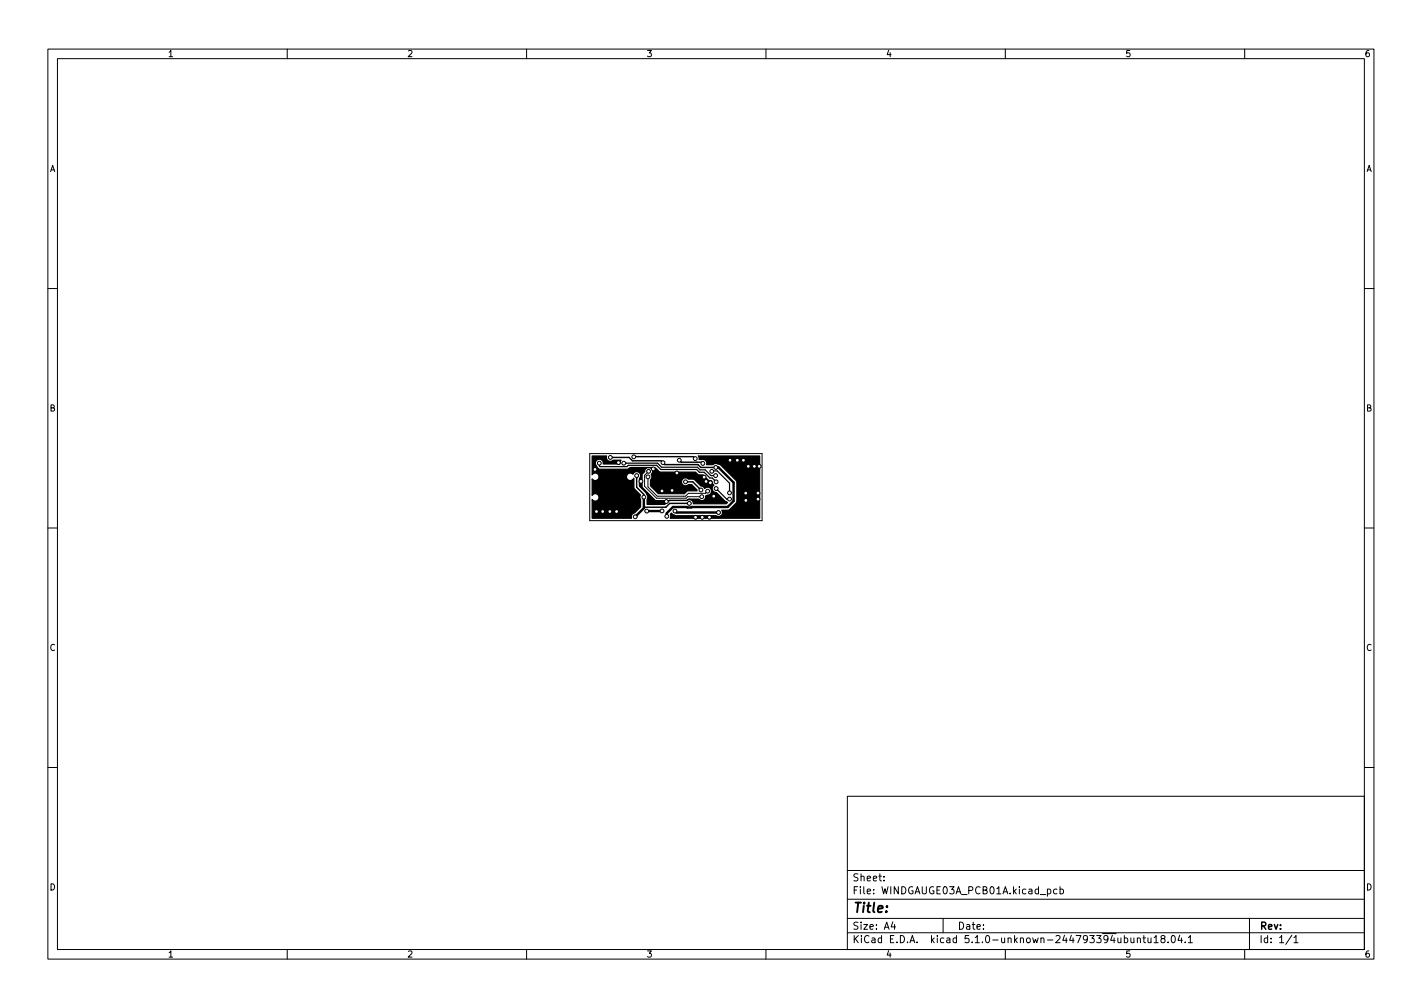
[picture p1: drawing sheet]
<svg xmlns="http://www.w3.org/2000/svg" width="297mm" height="210mm" viewBox="0 0 297 210" stroke-linecap="round" stroke-linejoin="round" font-family="sans-serif">
<defs><g id="words">
<text font-size="2.8" x="178" y="190.6">Title:</text>
<g font-size="2.1">
<text x="178" y="184">Sheet:</text>
<text x="178" y="186.7">File: WINDGAUGE03A_PCB01A.kicad_pcb</text>
<text x="178" y="196.9">KiCad E.D.A. kicad 5.1.0-unknown-244793394ubuntu18.04.1</text>
<text x="178" y="194.1">Size: A4</text>
<text x="200" y="194.1">Date:</text>
<text x="263" y="194.1">Rev:</text>
<text x="263" y="196.9">Id: 1/1</text>
</g>
<g font-size="1.8">
<text x="35" y="11.9">1</text>
<text x="85" y="11.9">2</text>
<text x="135" y="11.9">3</text>
<text x="185" y="11.9">4</text>
<text x="235" y="11.9">5</text>
<text x="285" y="11.9">6</text>
<text x="10.3" y="35.9">A</text>
<text x="285.3" y="35.9">A</text>
<text x="10.3" y="85.9">B</text>
<text x="285.3" y="85.9">B</text>
<text x="10.3" y="135.9">C</text>
<text x="285.3" y="135.9">C</text>
<text x="10.3" y="185.9">D</text>
<text x="285.3" y="185.9">D</text>
<text x="35" y="199.9">1</text>
<text x="85" y="199.9">2</text>
<text x="135" y="199.9">3</text>
<text x="185" y="199.9">4</text>
<text x="235" y="199.9">5</text>
<text x="285" y="199.9">6</text>
</g>
</g></defs>
<g fill="none" stroke="#000" stroke-width=".21">
<path d="M10 10.2h277v190.1h-277zM12 12.2h273v186.1h-273zM60 10.2v2M110 10.2v2M160 10.2v2M210 10.2v2M260 10.2v2M10 60.2h2M285 60.2h2M123.2 94.7h36v14h-36zM135.3 99.6v2.1l2 1.9h5.9l.6-.6h3.6l.4-.4M135.5 98.4l-.9 .8v2.3l2.5 2.5h6.2l.4-.3h2.9"/>
<path d="M152.5 96.1h1.5M10 110.2h2M148.4 100.8l.2 .2v2.1l.5 .5M155.8 103h.1M285 110.2h2M10 160.2h2M177 166.3h108v32h-108zM285 160.2h2M60 198.3v2M110 198.3v2M160 198.3v2M177 194.8h108"/>
<path d="M177 191.8h108M177 187.8h108M177 181.8h108M184.6 183.8v.1M184.6 183v.1M186.5 192.5l-.4 1h1M186.9 193v1M197 191.8v3M210 198.3v2M218.8 185.7l.4-.1 .3 .3-.1 .7h-.6M220.8 185.7l-.4-.1-.3 .3 .1 .7h.6M221.4 185.7l.5-.1 .2 .3-.1 .7h-.6"/>
<path d="M221.4 185.1v1.5M234.9 195.9l.4-.1 .3 .3-.2 .7h-.5M236.2 195.8l.1 1h.3l.3-.1M236.9 195.8v1M237.6 196l.2-.2 .3 .1 .1 .9M237.6 195.8v1M238.7 195.8h.6M238.9 195.3v1.3l.4 .2M239.8 195.8l.1 1h.3l.2-.1M240.4 195.8v1M241.1 195.8l.4-.5v1.5M241.1 196.8h.8"/>
<path d="M242.8 196l-.3-.3 .1-.2 .2-.2 .4 .1 .2 .2-.1 .2-.7 .2-.1 .3 .1 .4 .2 .1h.3l.3-.3v-.2l-.3-.3M244 196.7v.1M244.9 195.4l.1-.1a.8 .8 0 0 1 .5 .8 .8 .8 0 0 1-.5 .7 1 1 0 0 1-.1-1.4zM246.4 195.3l-.3 1h.9M246.8 195.8v1M247.6 196.7v.1M248.2 195.8l.4-.5v1.5M248.2 196.8h.9M260 198.3v2M261 191.8v6.5M269.9 195.3l-1.3 1.9M270.3 195.8l.4-.5v1.5"/>
<path d="M270.3 196.8h.8"/>
</g>
<g fill="#000" stroke="#000" stroke-width=".21">
<circle cx="124.3" cy="98" r=".4"/>
<circle cx="125.2" cy="96.7" r=".4"/>
<circle cx="127.5" cy="95.5" r=".4"/>
<circle cx="129.2" cy="96.6" r=".4"/>
<circle cx="130.3" cy="96.7" r=".4"/>
<circle cx="132.4" cy="95.4" r=".4"/>
<circle cx="133" cy="99.3" r=".4"/>
<circle cx="135.3" cy="99.6" r=".4"/>
<circle cx="135.5" cy="98.4" r=".4"/>
<circle cx="136.5" cy="97.9" r=".4"/>
<circle cx="138.5" cy="96.6" r=".4"/>
<circle cx="141.4" cy="98.8" r=".4"/>
<circle cx="141.9" cy="96.1" r=".4"/>
<circle cx="145.2" cy="95.8" r=".4"/>
<circle cx="146.8" cy="96.8" r=".4"/>
<circle cx="147.1" cy="99.6" r=".4"/>
<circle cx="148.7" cy="98.4" r=".4"/>
<circle cx="149.5" cy="99.3" r=".4"/>
<circle cx="149.5" cy="97.6" r=".4"/>
<circle cx="152.5" cy="96.1" r=".4"/>
<circle cx="154" cy="96.1" r=".4"/>
<circle cx="155.3" cy="96.1" r=".4"/>
<circle cx="156.3" cy="97.4" r=".4"/>
<circle cx="157.6" cy="97.4" r=".4"/>
<circle cx="158.6" cy="97.4" r=".4"/>
<circle cx="124.6" cy="106.8" r=".4"/>
<circle cx="125.9" cy="106.8" r=".4"/>
<circle cx="127.4" cy="106.8" r=".4"/>
<circle cx="128.8" cy="106.8" r=".4"/>
<circle cx="132.7" cy="107.9" r=".4"/>
<circle cx="133.9" cy="100.5" r=".4"/>
<circle cx="134.5" cy="103.8" r=".4"/>
<circle cx="135.1" cy="106.7" r=".4"/>
<circle cx="138.3" cy="102.5" r=".4"/>
<circle cx="138.3" cy="106.7" r=".4"/>
<circle cx="139.2" cy="104.7" r=".4"/>
<circle cx="139.3" cy="107.8" r=".4"/>
<circle cx="140.4" cy="102.4" r=".4"/>
<circle cx="141" cy="106.7" r=".4"/>
<circle cx="143.2" cy="100.6" r=".4"/>
<circle cx="144" cy="105.1" r=".4"/>
<circle cx="145.3" cy="108" r=".4"/>
<circle cx="146.4" cy="102.3" r=".4"/>
<circle cx="146.6" cy="103.7" r=".4"/>
<circle cx="146.7" cy="108" r=".4"/>
<circle cx="147.5" cy="100.5" r=".4"/>
<circle cx="147.8" cy="102.6" r=".4"/>
<circle cx="148.2" cy="108" r=".4"/>
<circle cx="148.4" cy="100.8" r=".4"/>
<circle cx="149.1" cy="103.6" r=".4"/>
<circle cx="149.6" cy="100.6" r=".4"/>
<circle cx="149.6" cy="102" r=".4"/>
<circle cx="150.1" cy="107" r=".4"/>
<circle cx="152.4" cy="104.2" r=".4"/>
<circle cx="152.4" cy="102.9" r=".4"/>
<circle cx="155.8" cy="103" r=".4"/>
<circle cx="155.8" cy="104.5" r=".4"/>
<circle cx="158.3" cy="103" r=".4"/>
<circle cx="158.3" cy="104.2" r=".4"/>
</g>
<path d="M127.5 95.5h3.9l.7 .7h6l.8 .8h6.9l.6 .6h3.1M132.4 95.4l12.4-.1 .4 .5M133 99.3v2.4l1.5 1.5v.6M136.5 97.9l-.3-.3h-4.4l-.9 1.1h-5.9l-.7-.7M141.9 96.1l.4 .4h4.3l.2 .3M133.9 100.5v1.1l3 3 2.4-.1M143.2 100.6h1.5l1.7 1.7M144 105.1h-4.1l-.8 .8h-4.4l-.2 .2M145.3 108h1.4M148.5 104h.2M149.1 103.6l-1.1 1.1h-1.5l-.4-.4h-2.4l-.2 .2h-3.7l-.2 .2h-.4" fill="none" stroke="#000" stroke-width=".3"/>
<path d="M125.2 96.7v.6l.1 .1h5.7l.2-.2h6l.8 .8h7.5l.6 .6h1l1.2 1.2h.5l.8 .8M130.3 96.7h7.1l.8 .9h7.5l.5 .5h1.1l1.2 1.2h1M147.1 99.6l.4 .4v.5M148.7 98.4l1.1-.1 2.6 2.6v2M140.4 102.4l-2.1 .1M149.6 102l2.2 2.2h.6" fill="none" stroke="#000" stroke-width=".25"/>
<path d="M149.5 97.6h.6l3.1 3.2v3.8l-1.2 1.3h-11.4l-1.3 1.2v.7M134.5 103.8v2.3l-1.8 1.8M135.1 106.7h3.2M138.3 106.7h.1M141 106.7l.3 .3h8.8" fill="none" stroke="#000" stroke-width=".5"/>
<path d="M123.7 95.2h3a.83 .83 0 0 0 .3 1 .83 .83 0 0 0 1.1-.1h1.6l-.2 .4v.4h-3.5a.86 .86 0 0 0-1.2-.9 .86 .86 0 0 0-.1 1.5l.3 .4 .3 .1h5.7l.5-.3h3.5l-.9 1.4 .1 2.7 2.7 2.7 2.8 .1-.8 .7h-3.7v-1a1.67 1.67 0 0 0-.3-1.5l-1.3-1.3v-1.6a.83 .83 0 0 0-.2-1.3 .83 .83 0 0 0-1.2 .4 .78 .78 0 0 0-1.2 .1 .78 .78 0 0 0 .2 1.1 .78 .78 0 0 0 1.2-.4l.1 2.2 1.3 1.4-.1 .5 .1 .4v1.5l-1.3 1.3a.82 .82 0 0 0-.6 1.1h-8.2v-3.9a.78 .78 0 0 0 1.2 .1 .78 .78 0 0 0 0-1.1 .78 .78 0 0 0-1.2 .1v-3.4a.78 .78 0 0 0 1.2 .1 .78 .78 0 0 0 0-1.1 .78 .78 0 0 0-1.2 .1zM135.9 97.7h1l.8 .8 .3 .1h7.3l.6 .5 1 .1 1.3 1.2a.52 .52 0 0 1 .5 .1 .52 .52 0 0 1 .2 .5l.2 .3a.83 .83 0 0 0-.3 1 .83 .83 0 0 0 .8 .5l1.8 1.8 .6 .3-.3 .3h-6.9a.83 .83 0 0 0-1-.9l2.1-.1a.83 .83 0 0 0 1 .3 .83 .83 0 0 0 .5-1l.3-.1a.86 .86 0 0 0 .9-1.1 .86 .86 0 0 0-1.4-.3l-.3-.3-.5-.2-1.4-1.4-1.2-.1a.83 .83 0 0 0-1.2 0 .83 .83 0 0 0 0 1.2 .83 .83 0 0 0 1.2 0h.7l1.1 1.1v.2h-1.9l-.7 .6h-5.5l-1.6-1.7v-1.2a.83 .83 0 0 0 .1-1.1 .83 .83 0 0 0-.1-1.4zM145.9 95.2h12.8v13h-18.7l.1-.5-.1-.3 .3-.3 .3 .3 .7 .3h8.3a.83 .83 0 0 0 1.1-.1 .83 .83 0 0 0 .1-1.1h1.5l1.5-1.5 .1-4.2-.2-.5-3.1-3.2-.5-.2a.9 .9 0 0 0-1.2 .1h-1.3a.88 .88 0 0 0-1.1-1.1h-.5z" fill="#000" stroke="#000" stroke-width=".25"/>
<g fill="#fff" stroke="#fff" stroke-width=".21">
<circle cx="152.5" cy="96.1" r=".17"/>
<circle cx="154" cy="96.1" r=".17"/>
<circle cx="155.3" cy="96.1" r=".17"/>
<circle cx="158.3" cy="104.2" r=".17"/>
<circle cx="158.3" cy="103" r=".17"/>
<circle cx="155.8" cy="104.5" r=".17"/>
<circle cx="156.3" cy="97.4" r=".17"/>
<circle cx="157.6" cy="97.4" r=".17"/>
<circle cx="158.6" cy="97.4" r=".17"/>
<circle cx="155.8" cy="103" r=".17"/>
<circle cx="141.4" cy="98.8" r=".17"/>
<circle cx="145.3" cy="108" r=".17"/>
<circle cx="146.7" cy="108" r=".17"/>
<circle cx="148.2" cy="108" r=".17"/>
<circle cx="149.1" cy="103.6" r=".17"/>
<circle cx="148.4" cy="100.8" r=".17"/>
<circle cx="147.5" cy="100.5" r=".17"/>
<circle cx="147.1" cy="99.6" r=".17"/>
<circle cx="140.4" cy="102.4" r=".17"/>
<circle cx="138.3" cy="102.5" r=".17"/>
<circle cx="133.9" cy="100.5" r=".17"/>
<circle cx="124.6" cy="106.8" r=".17"/>
<circle cx="125.9" cy="106.8" r=".17"/>
<circle cx="127.4" cy="106.8" r=".18"/>
<circle cx="128.8" cy="106.8" r=".17"/>
<circle cx="124.3" cy="98" r=".17"/>
<circle cx="129.2" cy="96.6" r=".17"/>
<circle cx="136.5" cy="97.9" r=".17"/>
<circle cx="139.2" cy="104.7" r=".17"/>
<circle cx="150.1" cy="107" r=".17"/>
<circle cx="141" cy="106.7" r=".17"/>
<circle cx="135.1" cy="106.7" r=".17"/>
<circle cx="138.3" cy="106.7" r=".17"/>
<circle cx="127.5" cy="95.5" r=".17"/>
<circle cx="138.5" cy="96.6" r=".17"/>
<circle cx="139.3" cy="107.8" r=".17"/>
<circle cx="149.5" cy="97.6" r=".17"/>
<circle cx="132.7" cy="107.9" r=".18"/>
<circle cx="134.5" cy="103.8" r=".17"/>
<circle cx="133" cy="99.3" r=".17"/>
<circle cx="143.2" cy="100.6" r=".17"/>
<circle cx="145.2" cy="95.8" r=".17"/>
<circle cx="132.4" cy="95.4" r=".18"/>
<circle cx="146.4" cy="102.3" r=".17"/>
<circle cx="144" cy="105.1" r=".17"/>
<circle cx="152.4" cy="104.2" r=".18"/>
<circle cx="149.6" cy="102" r=".17"/>
<circle cx="152.4" cy="102.9" r=".18"/>
<circle cx="148.7" cy="98.4" r=".18"/>
<circle cx="141.9" cy="96.1" r=".17"/>
<circle cx="146.8" cy="96.8" r=".17"/>
<circle cx="125.2" cy="96.7" r=".17"/>
<circle cx="149.6" cy="100.6" r=".17"/>
<circle cx="149.5" cy="99.3" r=".17"/>
<circle cx="130.3" cy="96.7" r=".17"/>
<circle cx="135.5" cy="98.4" r=".17"/>
<circle cx="146.6" cy="103.7" r=".17"/>
<circle cx="135.3" cy="99.6" r=".17"/>
<circle cx="147.8" cy="102.6" r=".17"/>
<circle cx="131.6" cy="99.6" r=".18"/>
<circle cx="124.3" cy="103.9" r=".17"/>
<circle cx="124.3" cy="99.6" r=".18"/>
</g>
<use href="#words"/>
</svg>
